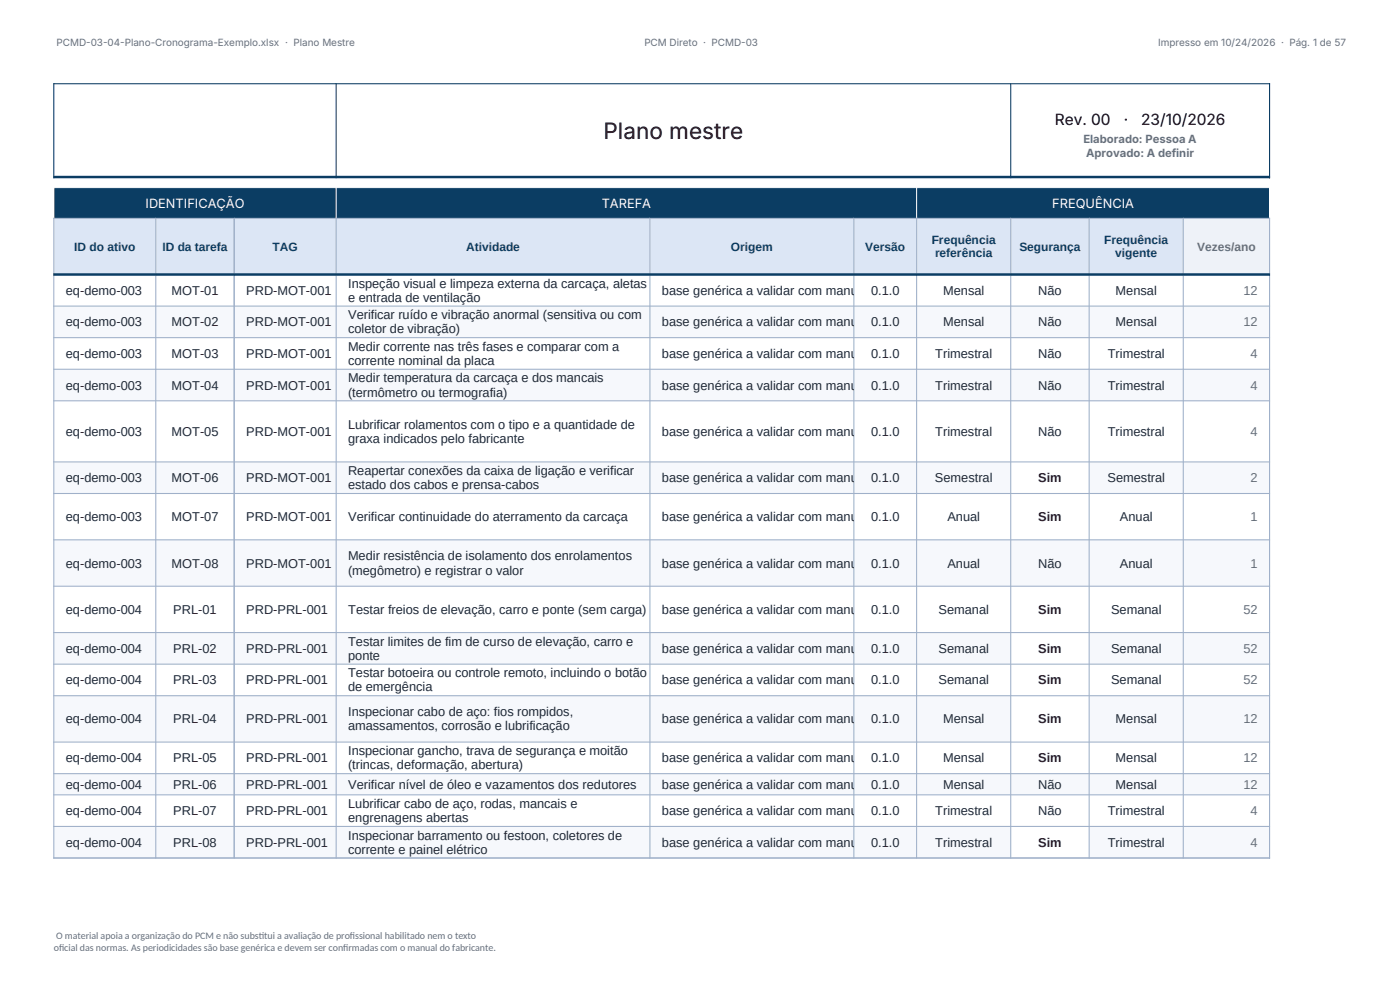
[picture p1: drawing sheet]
<svg xmlns="http://www.w3.org/2000/svg" width="297mm" height="210mm" viewBox="0 0 297 210" stroke-linecap="round" stroke-linejoin="round" font-family="sans-serif">
<defs><g id="words">
<text font-size="4.8" x="128" y="29.4">Plano mestre</text>
<g font-size="3.3">
<text x="223.8" y="26.6">Rev. 00</text>
<text x="238.4" y="26.6">·</text>
<text x="242.1" y="26.6">23/10/2026</text>
</g>
<g font-size="2.7" fill="#fff">
<text x="30.9" y="44">IDENTIFICAÇÃO</text>
<text x="127.6" y="44">TAREFA</text>
<text x="223.2" y="44">FREQUÊNCIA</text>
</g>
<g font-size="2.7" fill="#1f2937">
<text x="14" y="62.5">eq-demo-003</text>
<text x="36.4" y="62.5">MOT-01</text>
<text x="52.2" y="62.5">PRD-MOT-001</text>
<text x="73.9" y="61">Inspeção visual e limpeza externa da carcaça, aletas</text>
<text x="73.9" y="64">e entrada de ventilação</text>
<text x="140.4" y="62.5">base genérica a validar com manua 0.1.0</text>
<text x="200.1" y="62.5">Mensal</text>
<text x="220.3" y="62.5">Não</text>
<text x="236.7" y="62.5">Mensal</text>
<text x="14" y="69.2">eq-demo-003</text>
<text x="36.4" y="69.2">MOT-02</text>
<text x="52.2" y="69.2">PRD-MOT-001</text>
<text x="73.9" y="67.7">Verificar ruído e vibração anormal (sensitiva ou com</text>
<text x="73.9" y="70.7">coletor de vibração)</text>
<text x="140.4" y="69.2">base genérica a validar com manua 0.1.0</text>
<text x="200.1" y="69.2">Mensal</text>
<text x="220.3" y="69.2">Não</text>
<text x="236.7" y="69.2">Mensal</text>
<text x="14" y="75.9">eq-demo-003</text>
<text x="36.4" y="75.9">MOT-03</text>
<text x="52.2" y="75.9">PRD-MOT-001</text>
<text x="73.9" y="74.4">Medir corrente nas três fases e comparar com a</text>
<text x="73.9" y="77.4">corrente nominal da placa</text>
<text x="140.4" y="75.9">base genérica a validar com manua 0.1.0</text>
<text x="198.4" y="75.9">Trimestral</text>
<text x="220.3" y="75.9">Não</text>
<text x="235" y="75.9">Trimestral</text>
<text x="14" y="82.6">eq-demo-003</text>
<text x="36.4" y="82.6">MOT-04</text>
<text x="52.2" y="82.6">PRD-MOT-001</text>
<text x="73.9" y="81.1">Medir temperatura da carcaça e dos mancais</text>
<text x="140.4" y="82.6">base genérica a validar com manua 0.1.0</text>
<text x="198.4" y="82.6">Trimestral</text>
<text x="220.3" y="82.6">Não</text>
<text x="235" y="82.6">Trimestral</text>
<text x="73.9" y="84.1">(termômetro ou termografia)</text>
<text x="14" y="92.5">eq-demo-003</text>
<text x="36.4" y="92.5">MOT-05</text>
<text x="52.2" y="92.5">PRD-MOT-001</text>
<text x="73.9" y="90.9">Lubrificar rolamentos com o tipo e a quantidade de</text>
<text x="73.9" y="93.9">graxa indicados pelo fabricante</text>
<text x="140.4" y="92.5">base genérica a validar com manua 0.1.0</text>
<text x="198.4" y="92.5">Trimestral</text>
<text x="220.3" y="92.5">Não</text>
<text x="235" y="92.5">Trimestral</text>
<text x="73.9" y="100.8">Reapertar conexões da caixa de ligação e verificar</text>
<text x="14" y="102.3">eq-demo-003</text>
<text x="36.4" y="102.3">MOT-06</text>
<text x="52.2" y="102.3">PRD-MOT-001</text>
<text x="73.9" y="103.8">estado dos cabos e prensa-cabos</text>
<text x="140.4" y="102.3">base genérica a validar com manua 0.1.0</text>
<text x="198.3" y="102.3">Semestral</text>
<text x="234.9" y="102.3">Semestral</text>
<text x="14" y="110.6">eq-demo-003</text>
<text x="36.4" y="110.6">MOT-07</text>
<text x="52.2" y="110.6">PRD-MOT-001</text>
<text x="73.9" y="110.6">Verificar continuidade do aterramento da carcaça</text>
<text x="140.4" y="110.6">base genérica a validar com manua 0.1.0</text>
<text x="201" y="110.6">Anual</text>
<text x="237.6" y="110.6">Anual</text>
<text x="73.9" y="118.9">Medir resistência de isolamento dos enrolamentos</text>
<text x="14" y="120.4">eq-demo-003</text>
<text x="36.4" y="120.4">MOT-08</text>
<text x="52.2" y="120.4">PRD-MOT-001</text>
<text x="73.9" y="121.9">(megômetro) e registrar o valor</text>
<text x="140.4" y="120.4">base genérica a validar com manua 0.1.0</text>
<text x="201" y="120.4">Anual</text>
<text x="220.3" y="120.4">Não</text>
<text x="237.6" y="120.4">Anual</text>
<text x="14" y="130.2">eq-demo-004</text>
<text x="36.8" y="130.2">PRL-01</text>
<text x="52.2" y="130.2">PRD-PRL-001</text>
<text x="73.9" y="130.2">Testar freios de elevação, carro e ponte (sem carga)</text>
<text x="140.4" y="130.2">base genérica a validar com manua 0.1.0</text>
<text x="199.1" y="130.2">Semanal</text>
<text x="235.7" y="130.2">Semanal</text>
<text x="73.9" y="137">Testar limites de fim de curso de elevação, carro e</text>
<text x="14" y="138.5">eq-demo-004</text>
<text x="36.8" y="138.5">PRL-02</text>
<text x="52.2" y="138.5">PRD-PRL-001</text>
<text x="73.9" y="140">ponte</text>
<text x="73.9" y="143.7">Testar botoeira ou controle remoto, incluindo o botão</text>
<text x="140.4" y="138.5">base genérica a validar com manua 0.1.0</text>
<text x="199.1" y="138.5">Semanal</text>
<text x="235.7" y="138.5">Semanal</text>
<text x="14" y="145.2">eq-demo-004</text>
<text x="36.8" y="145.2">PRL-03</text>
<text x="52.2" y="145.2">PRD-PRL-001</text>
<text x="73.9" y="146.7">de emergência</text>
<text x="140.4" y="145.2">base genérica a validar com manua 0.1.0</text>
<text x="199.1" y="145.2">Semanal</text>
<text x="235.7" y="145.2">Semanal</text>
<text x="14" y="153.5">eq-demo-004</text>
<text x="36.8" y="153.5">PRL-04</text>
<text x="52.2" y="153.5">PRD-PRL-001</text>
<text x="73.9" y="151.9">Inspecionar cabo de aço: fios rompidos,</text>
<text x="73.9" y="154.9">amassamentos, corrosão e lubrificação</text>
<text x="140.4" y="153.5">base genérica a validar com manua 0.1.0</text>
<text x="200.1" y="153.5">Mensal</text>
<text x="236.7" y="153.5">Mensal</text>
<text x="14" y="161.7">eq-demo-004</text>
<text x="36.8" y="161.7">PRL-05</text>
<text x="52.2" y="161.7">PRD-PRL-001</text>
<text x="73.9" y="160.2">Inspecionar gancho, trava de segurança e moitão</text>
<text x="140.4" y="161.7">base genérica a validar com manua 0.1.0</text>
<text x="200.1" y="161.7">Mensal</text>
<text x="236.7" y="161.7">Mensal</text>
<text x="14" y="167.3">eq-demo-004</text>
<text x="36.8" y="167.3">PRL-06</text>
<text x="52.2" y="167.3">PRD-PRL-001</text>
<text x="73.9" y="167.3">Verificar nível de óleo e vazamentos dos redutores</text>
<text x="73.9" y="163.2">(trincas, deformação, abertura)</text>
<text x="140.4" y="167.3">base genérica a validar com manua 0.1.0</text>
<text x="200.1" y="167.3">Mensal</text>
<text x="220.3" y="167.3">Não</text>
<text x="236.7" y="167.3">Mensal</text>
<text x="14" y="172.9">eq-demo-004</text>
<text x="36.8" y="172.9">PRL-07</text>
<text x="52.2" y="172.9">PRD-PRL-001</text>
<text x="73.9" y="171.4">Lubrificar cabo de aço, rodas, mancais e</text>
<text x="140.4" y="172.9">base genérica a validar com manua 0.1.0</text>
<text x="198.4" y="172.9">Trimestral</text>
<text x="220.3" y="172.9">Não</text>
<text x="235" y="172.9">Trimestral</text>
<text x="14" y="179.6">eq-demo-004</text>
<text x="36.8" y="179.6">PRL-08</text>
<text x="52.2" y="179.6">PRD-PRL-001</text>
<text x="73.9" y="174.4">engrenagens abertas</text>
<text x="73.9" y="178.1">Inspecionar barramento ou festoon, coletores de</text>
<text x="140.4" y="179.6">base genérica a validar com manua 0.1.0</text>
<text x="198.4" y="179.6">Trimestral</text>
<text x="235" y="179.6">Trimestral</text>
<text x="73.9" y="181.1">corrente e painel elétrico</text>
</g>
<g font-size="2.7" fill="#64717d">
<text x="263.8" y="62.5">12</text>
<text x="263.8" y="69.2">12</text>
<text x="265.3" y="75.9">4</text>
<text x="265.3" y="82.6">4</text>
<text x="265.3" y="92.5">4</text>
<text x="265.3" y="102.3">2</text>
<text x="265.3" y="110.6">1</text>
<text x="265.3" y="120.4">1</text>
<text x="263.8" y="130.2">52</text>
<text x="263.8" y="138.5">52</text>
<text x="263.8" y="145.2">52</text>
<text x="263.8" y="153.5">12</text>
<text x="263.8" y="161.7">12</text>
<text x="263.8" y="167.3">12</text>
<text x="265.3" y="172.9">4</text>
<text x="265.3" y="179.6">4</text>
</g>
<g font-size="2.7" fill="#7a0019">
<text x="220.3" y="102.3">Sim</text>
<text x="220.3" y="110.6">Sim</text>
<text x="220.3" y="130.2">Sim</text>
<text x="220.3" y="138.5">Sim</text>
<text x="220.3" y="145.2">Sim</text>
<text x="220.3" y="153.5">Sim</text>
<text x="220.3" y="161.7">Sim</text>
<text x="220.3" y="179.6">Sim</text>
</g>
<g font-size="2.5" fill="#0b3d63">
<text x="15.7" y="53.2">ID do ativo</text>
<text x="34.5" y="53.2">ID da tarefa</text>
<text x="57.8" y="53.2">TAG</text>
<text x="98.9" y="53.2">Atividade</text>
<text x="155.1" y="53.2">Origem</text>
<text x="183.6" y="53.2">Versão</text>
<text x="197.7" y="51.7">Frequência</text>
<text x="216.2" y="53.2">Segurança</text>
<text x="234.3" y="51.7">Frequência</text>
<text x="198.4" y="54.6">referência</text>
<text x="236.6" y="54.6">vigente</text>
</g>
<text font-size="2.5" fill="#64717d" x="254" y="53.2">Vezes/ano</text>
<g font-size="2.4" fill="#64717d">
<text x="229.8" y="30.3">Elaborado: Pessoa A</text>
<text x="230.4" y="33.2">Aprovado: A definir</text>
</g>
<g font-size="2.1" fill="#64717d">
<text x="12" y="9.7">PCMD-03-04-Plano-Cronograma-Exemplo.xlsx · Plano Mestre</text>
<text x="136.7" y="9.7">PCM Direto · PCMD-03</text>
<text x="245.7" y="9.7">Impresso em 10/24/2026 · Pág. 1 de 57</text>
<text x="11.4" y="201.8">of</text>
<text x="11.9" y="199.2">O material apoia a organização do PCM e não subst</text>
<text x="12.5" y="201.8">icial das normas. As periodicidades são base genérica e devem ser conf</text>
<text x="54.9" y="199.2">itui a avaliação de prof</text>
<text x="72.8" y="201.8">irmadas com o manual do fabricante.</text>
<text x="74.2" y="199.2">issional habilitado nem o texto</text>
</g>
</g></defs>
<path d="M11.4 39.8h257.9v6.5h-257.9z" fill-rule="evenodd" fill="#0b3d63"/>
<path d="M11.4 46.3h239.6v11.9h-239.6z" fill-rule="evenodd" fill="#dce6f5"/>
<path d="M251 46.3h18.3v11.9h-18.3z" fill-rule="evenodd" fill="#eef2f8"/>
<g fill="#f6f8fc">
<path d="M11.4 64.9h257.9v6.7h-257.9z" fill-rule="evenodd"/>
<path d="M11.4 78.3h257.9v6.7h-257.9z" fill-rule="evenodd"/>
<path d="M11.4 98h203v6.7h-203z" fill-rule="evenodd"/>
<path d="M231 98h38.3v6.7h-38.3z" fill-rule="evenodd"/>
<path d="M11.4 114.5h257.9v9.8h-257.9z" fill-rule="evenodd"/>
<path d="M11.4 134.2h203v6.7h-203z" fill-rule="evenodd"/>
<path d="M231 134.2h38.3v6.7h-38.3z" fill-rule="evenodd"/>
<path d="M11.4 147.6h203v9.8h-203z" fill-rule="evenodd"/>
<path d="M231 147.6h38.3v9.8h-38.3z" fill-rule="evenodd"/>
<path d="M11.4 164.1h257.9v4.5h-257.9z" fill-rule="evenodd"/>
<path d="M11.4 175.3h203v6.7h-203z" fill-rule="evenodd"/>
<path d="M231 175.3h38.3v6.7h-38.3z" fill-rule="evenodd"/>
</g>
<path d="M11.3 17.8h258.1M11.4 17.7v20.1M71.3 17.7v20.1M214.4 17.7v20.1M269.3 17.7v20.1" fill="none" stroke="#0b3d63" stroke-width=".22"/>
<path d="M11.3 37.6h258.1M11.3 58.2h258.1" fill="none" stroke="#0b3d63" stroke-width=".52"/>
<path d="M11.3 39.8h258.1M11.4 39.7v6.7M71.3 39.7v6.7M194.5 39.7v6.7M269.3 39.7v6.7" fill="none" stroke="#fff" stroke-width=".22"/>
<g fill="none" stroke="#9fb0c9" stroke-width=".22">
<path d="M11.3 46.3h258.1M11.4 46.2v135.9M33 46.2v135.9M49.7 46.2v135.9M71.3 46.2v135.9M137.9 46.2v135.9M181.1 46.2v135.9M194.5 46.2v135.9M214.4 46.2v135.9M231.1 46.2v135.9M251 46.2v135.9M269.3 46.2v135.9"/>
<path d="M11.3 64.9h258.1M11.3 71.6h258.1M11.3 78.3h258.1M11.3 85h258.1M11.3 98h258.1M11.3 104.7h258.1M11.3 114.5h258.1M11.3 124.4h258.1M11.3 134.2h258.1M11.3 140.9h258.1M11.3 147.6h258.1M11.3 157.4h258.1"/>
<path d="M11.3 164.1h258.1M11.3 168.6h258.1M11.3 175.3h258.1M11.3 182h258.1"/>
</g>
<use href="#words"/>
</svg>
